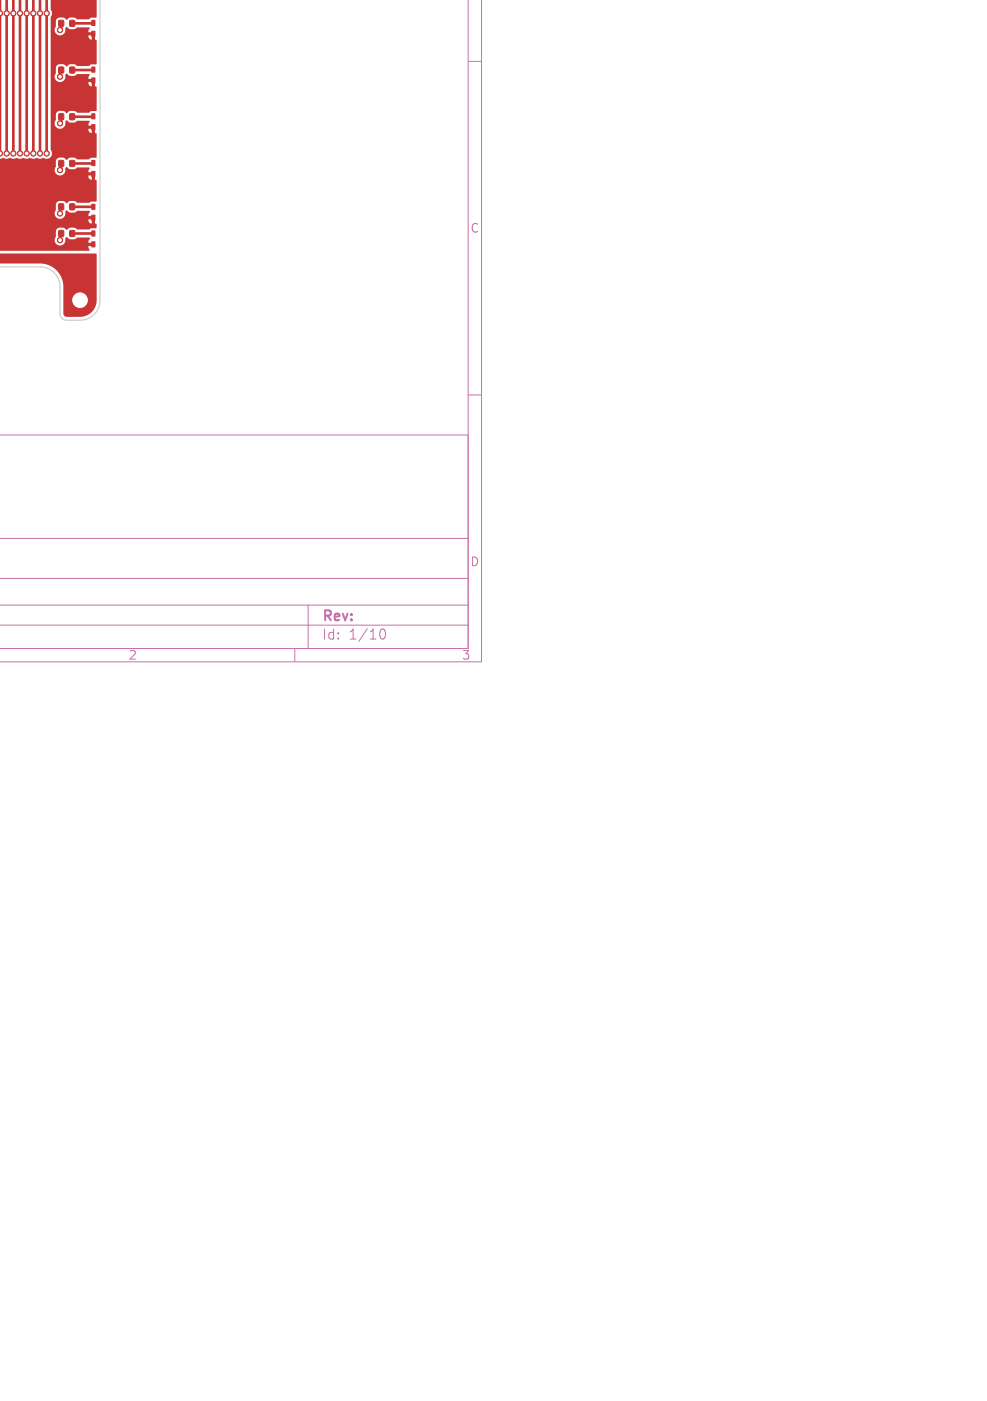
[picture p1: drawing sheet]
<svg xmlns="http://www.w3.org/2000/svg" width="148mm" height="210mm" viewBox="0 0 148 210" stroke-linecap="round" stroke-linejoin="round" font-family="sans-serif">
<defs><g id="words">
<g font-size="2.1" fill="#c872ab">
<text x="48.2" y="93.5">Rev:</text>
<text x="48.2" y="96.1">Id:</text>
<text x="52.3" y="96.1">1/10</text>
</g>
<g font-size="1.8" fill="#c872ab">
<text x="70.5" y="35.1">C</text>
<text x="70.5" y="85.1">D</text>
<text x="19.2" y="99.1">2</text>
<text x="69.2" y="99.1">3</text>
</g>
</g></defs>
<path d="M70.2 0v97.2h-70.2h70.2v-32h-70.2M72.2 0v99.2h-72.2M70.2 9.2h2M70.2 59.2h2M0 93.7h70.2M0 90.7h70.2M0 86.7h70.2M0 80.7h70.2M44.2 97.2v2M46.2 90.7v6.5M56.9 94.9a.55 .55 0 0 1 .4-.6h.1a.94 .94 0 0 1 0 1.5h-.1a.55 .55 0 0 1-.4-.6" fill="none" stroke="#c872ab" stroke-width=".15"/>
<g fill="#c83434" stroke="#c83434" stroke-width=".15">
<path d="M8.8 34.6h.7v.8h-.7z"/>
<path d="M10.5 34.6h.7v.8h-.7z"/>
<path d="M8.8 30.6h.7v.8h-.7z"/>
<path d="M10.5 30.6h.7v.8h-.7z"/>
<path d="M8.8 24.1h.7v.8h-.7z"/>
<path d="M10.5 24.1h.7v.8h-.7z"/>
<path d="M8.8 17.1h.7v.8h-.7z"/>
<path d="M10.5 17.1h.7v.8h-.7z"/>
<path d="M8.8 10.1h.7v.8h-.7z"/>
<path d="M10.5 10.1h.7v.8h-.7z"/>
<path d="M8.8 3.1h.7v.8h-.7z"/>
<path d="M10.5 3.1h.7v.8h-.7z"/>
<path d="M13.8 25.7h.4v.8h-.4z"/>
<path d="M13.8 24.1h.4v.7h-.4z"/>
<path d="M13.8 18.7h.4v.8h-.4z"/>
<path d="M13.8 17.1h.4v.7h-.4z"/>
<path d="M13.8 32.2h.4v.8h-.4z"/>
<path d="M13.8 30.6h.4v.8h-.4z"/>
<path d="M13.8 36.2h.4v.8h-.4z"/>
<path d="M13.8 34.6h.4v.8h-.4z"/>
<path d="M13.8 11.7h.4v.8h-.4z"/>
<path d="M13.8 10.1h.4v.7h-.4z"/>
<path d="M13.8 4.7h.4v.8h-.4z"/>
<path d="M13.8 3.1h.4v.7h-.4z"/>
<path d="M0 1.6a.38 .38 0 0 1 .4 .4 .38 .38 0 0 1-.5 .3z"/>
<path d="M0 22.6a.38 .38 0 0 1 .4 .4 .38 .38 0 0 1-.5 .3z"/>
<circle cx="12" cy="45" r="2.2"/>
<circle cx="1" cy="2" r=".4"/>
<circle cx="1" cy="23" r=".4"/>
<circle cx="2" cy="23" r=".4"/>
<circle cx="2" cy="2" r=".4"/>
<circle cx="9" cy="4.5" r=".4"/>
<circle cx="5" cy="2" r=".4"/>
<circle cx="5" cy="23" r=".4"/>
<circle cx="9" cy="25.5" r=".4"/>
<circle cx="3" cy="23" r=".4"/>
<circle cx="3" cy="2" r=".4"/>
<circle cx="9" cy="11.5" r=".4"/>
<circle cx="4" cy="23" r=".4"/>
<circle cx="9" cy="18.5" r=".4"/>
<circle cx="4" cy="2" r=".4"/>
<circle cx="9" cy="36" r=".4"/>
<circle cx="7" cy="2" r=".4"/>
<circle cx="7" cy="23" r=".4"/>
<circle cx="9" cy="32" r=".4"/>
<circle cx="6" cy="23" r=".4"/>
<circle cx="6" cy="2" r=".4"/>
</g>
<g fill="none" stroke="#c83434" stroke-width=".4">
<path d="M0 0v23M1 0v23M2 0v23M3 0v23M4 0v23M5 0v23M6 0v23M7 0v23M9.2 3.5v.8l-.2 .2M9.2 17.5v.8l-.2 .2M9.2 10.5l-.2 .2v.8M14 3.4l-3.2 .1"/>
<path d="M14 10.4l-3.2 .1M14 17.4l-3.2 .1M9.2 24.5v.8l-.2 .2M9.2 31l-.2 .2v.8M9.2 35l-.2 .2v.8M10.8 31h3.2M10.8 35h3.2M14 24.4l-3.2 .1"/>
</g>
<g fill="#c83434">
<path d="M-.1 38h14.5l.1 7.1a2.49 2.49 0 0 1-2.5 2.4h-2a.51 .51 0 0 1-.5-.6v-4a3.5 3.5 0 0 0-3.6-3.4h-6z"/>
<path d="M-.1 -.1h14.6h-6.3h6.3h-6.3h6.3h-6.3h6.3h-6.3h6.3l-.1 2.8h-.8l-.3 .2h-1.7l-.4-.3h-.6l-.6 .4-.5-.4h-.7l-.3 .2-.1 .3v.9a.82 .82 0 0 0 .5 1.3 .82 .82 0 0 0 .9-1.1l.2-.2 .5 .4h.6l.5-.3h1.8v.1l-.1 .6h.6l.1 .3h.2v.9l.3 .1v3.4l-.1 .2h-.8l-.3 .2h-1.7l-.4-.3h-.6l-.6 .4-.5-.4h-.7l-.3 .2-.1 .3v.9a.81 .81 0 0 0 .5 1.3 .81 .81 0 0 0 .9-1.1l.2-.2 .5 .4h.6l.5-.3h1.8v.1l-.1 .6h.6l.1 .3h.2v.9l.3 .1v3.4l-.1 .2h-.8l-.3 .2h-1.7l-.4-.3h-.6l-.6 .4-.5-.4h-.7l-.3 .2-.1 .3v.9a.81 .81 0 0 0 .5 1.3 .81 .81 0 0 0 .9-1.1l.2-.2 .5 .4h.6l.5-.3h1.8v.1l-.1 .6h.6l.1 .3h.2v.9l.3 .1v3.4l-.1 .2h-.8l-.3 .2h-1.7l-.4-.3h-.6l-.6 .4-.5-.4h-.7l-.3 .2-.1 .3v.8a.83 .83 0 0 0 .5 1.4 .83 .83 0 0 0 .9-1.1l.2-.2 .5 .4h.6l.5-.3h1.8v.1l-.1 .6h.6l.1 .3h.2v.9l.3 .1v3l-.1 .1h-.8l-.2 .2h-1.8l-.4-.3h-.6l-.6 .4-.5-.4h-.7l-.3 .2-.1 .3v.8a.83 .83 0 0 0 .4 1.4 .83 .83 0 0 0 1-1.1l.2-.2 .5 .4h.6l.5-.3h1.8l.1 .2-.2 .2v.4h.6l.1 .2 .2 .1v.8l.3 .1v.6h-.9l-.2 .2h-1.8l-.4-.3h-.6l-.6 .4-.5-.4h-.7l-.3 .2-.1 .3v.8a.83 .83 0 0 0 .4 1.4 .83 .83 0 0 0 1-1.1l.2-.2 .5 .4h.6l.5-.3h1.8l.1 .2-.2 .2v.4h.6l.1 .3-.1 .2h-.6l.1 .5-.1 .2h-13.4v-1.9v2.2v-12.5v9.9v-2.2h13.4l.1 .3 .4 .1v-.6h-.5v.2h-13.4v-6.6h13.4l.1 .3 .4 .2v-.7h-.5v.2h-13.4v-26.6v23.9v-.1a.34 .34 0 0 0 .6 0h.1a1.06 1.06 0 0 0 1 0 1.06 1.06 0 0 0 1 0 1.06 1.06 0 0 0 1 0 1.06 1.06 0 0 0 1 0 1.06 1.06 0 0 0 1 0 1.06 1.06 0 0 0 1 0 .82 .82 0 0 0 1-.2 .82 .82 0 0 0 0-1.1v-2.9h5.7l.1 .3 .4 .2v-.7h-.5v.2h-5.7v-7h5.7l.1 .3 .4 .2v-.7h-.5v.2h-5.7v-7h5.7l.1 .3 .4 .2v-.7h-.5v.2h-5.7v-2.9a.93 .93 0 0 0 0-1.2v-1.5h6.2z"/>
</g>
<path d="M15 0v45a3 3 0 0 1-3 3h-2a1 1 0 0 1-1-1v-4a3 3 0 0 0-3-3h-6" fill="none" stroke="#d0d2cd" stroke-width=".2"/>
<g fill="#fff" stroke="#fff" stroke-width=".15">
<path d="M0 1.8l.2 .2-.2 .2z"/>
<path d="M0 22.8l.2 .2-.2 .2z"/>
<circle cx="1" cy="2" r=".2"/>
<circle cx="1" cy="23" r=".2"/>
<circle cx="2" cy="23" r=".2"/>
<circle cx="2" cy="2" r=".2"/>
<circle cx="9" cy="4.5" r=".2"/>
<circle cx="5" cy="2" r=".2"/>
<circle cx="5" cy="23" r=".2"/>
<circle cx="9" cy="25.5" r=".2"/>
<circle cx="3" cy="23" r=".2"/>
<circle cx="3" cy="2" r=".2"/>
<circle cx="9" cy="11.5" r=".2"/>
<circle cx="4" cy="23" r=".2"/>
<circle cx="9" cy="18.5" r=".2"/>
<circle cx="4" cy="2" r=".2"/>
<circle cx="9" cy="36" r=".2"/>
<circle cx="7" cy="2" r=".2"/>
<circle cx="7" cy="23" r=".2"/>
<circle cx="9" cy="32" r=".2"/>
<circle cx="6" cy="23" r=".2"/>
<circle cx="6" cy="2" r=".2"/>
<circle cx="12" cy="45" r="1.1"/>
</g>
<use href="#words"/>
</svg>
